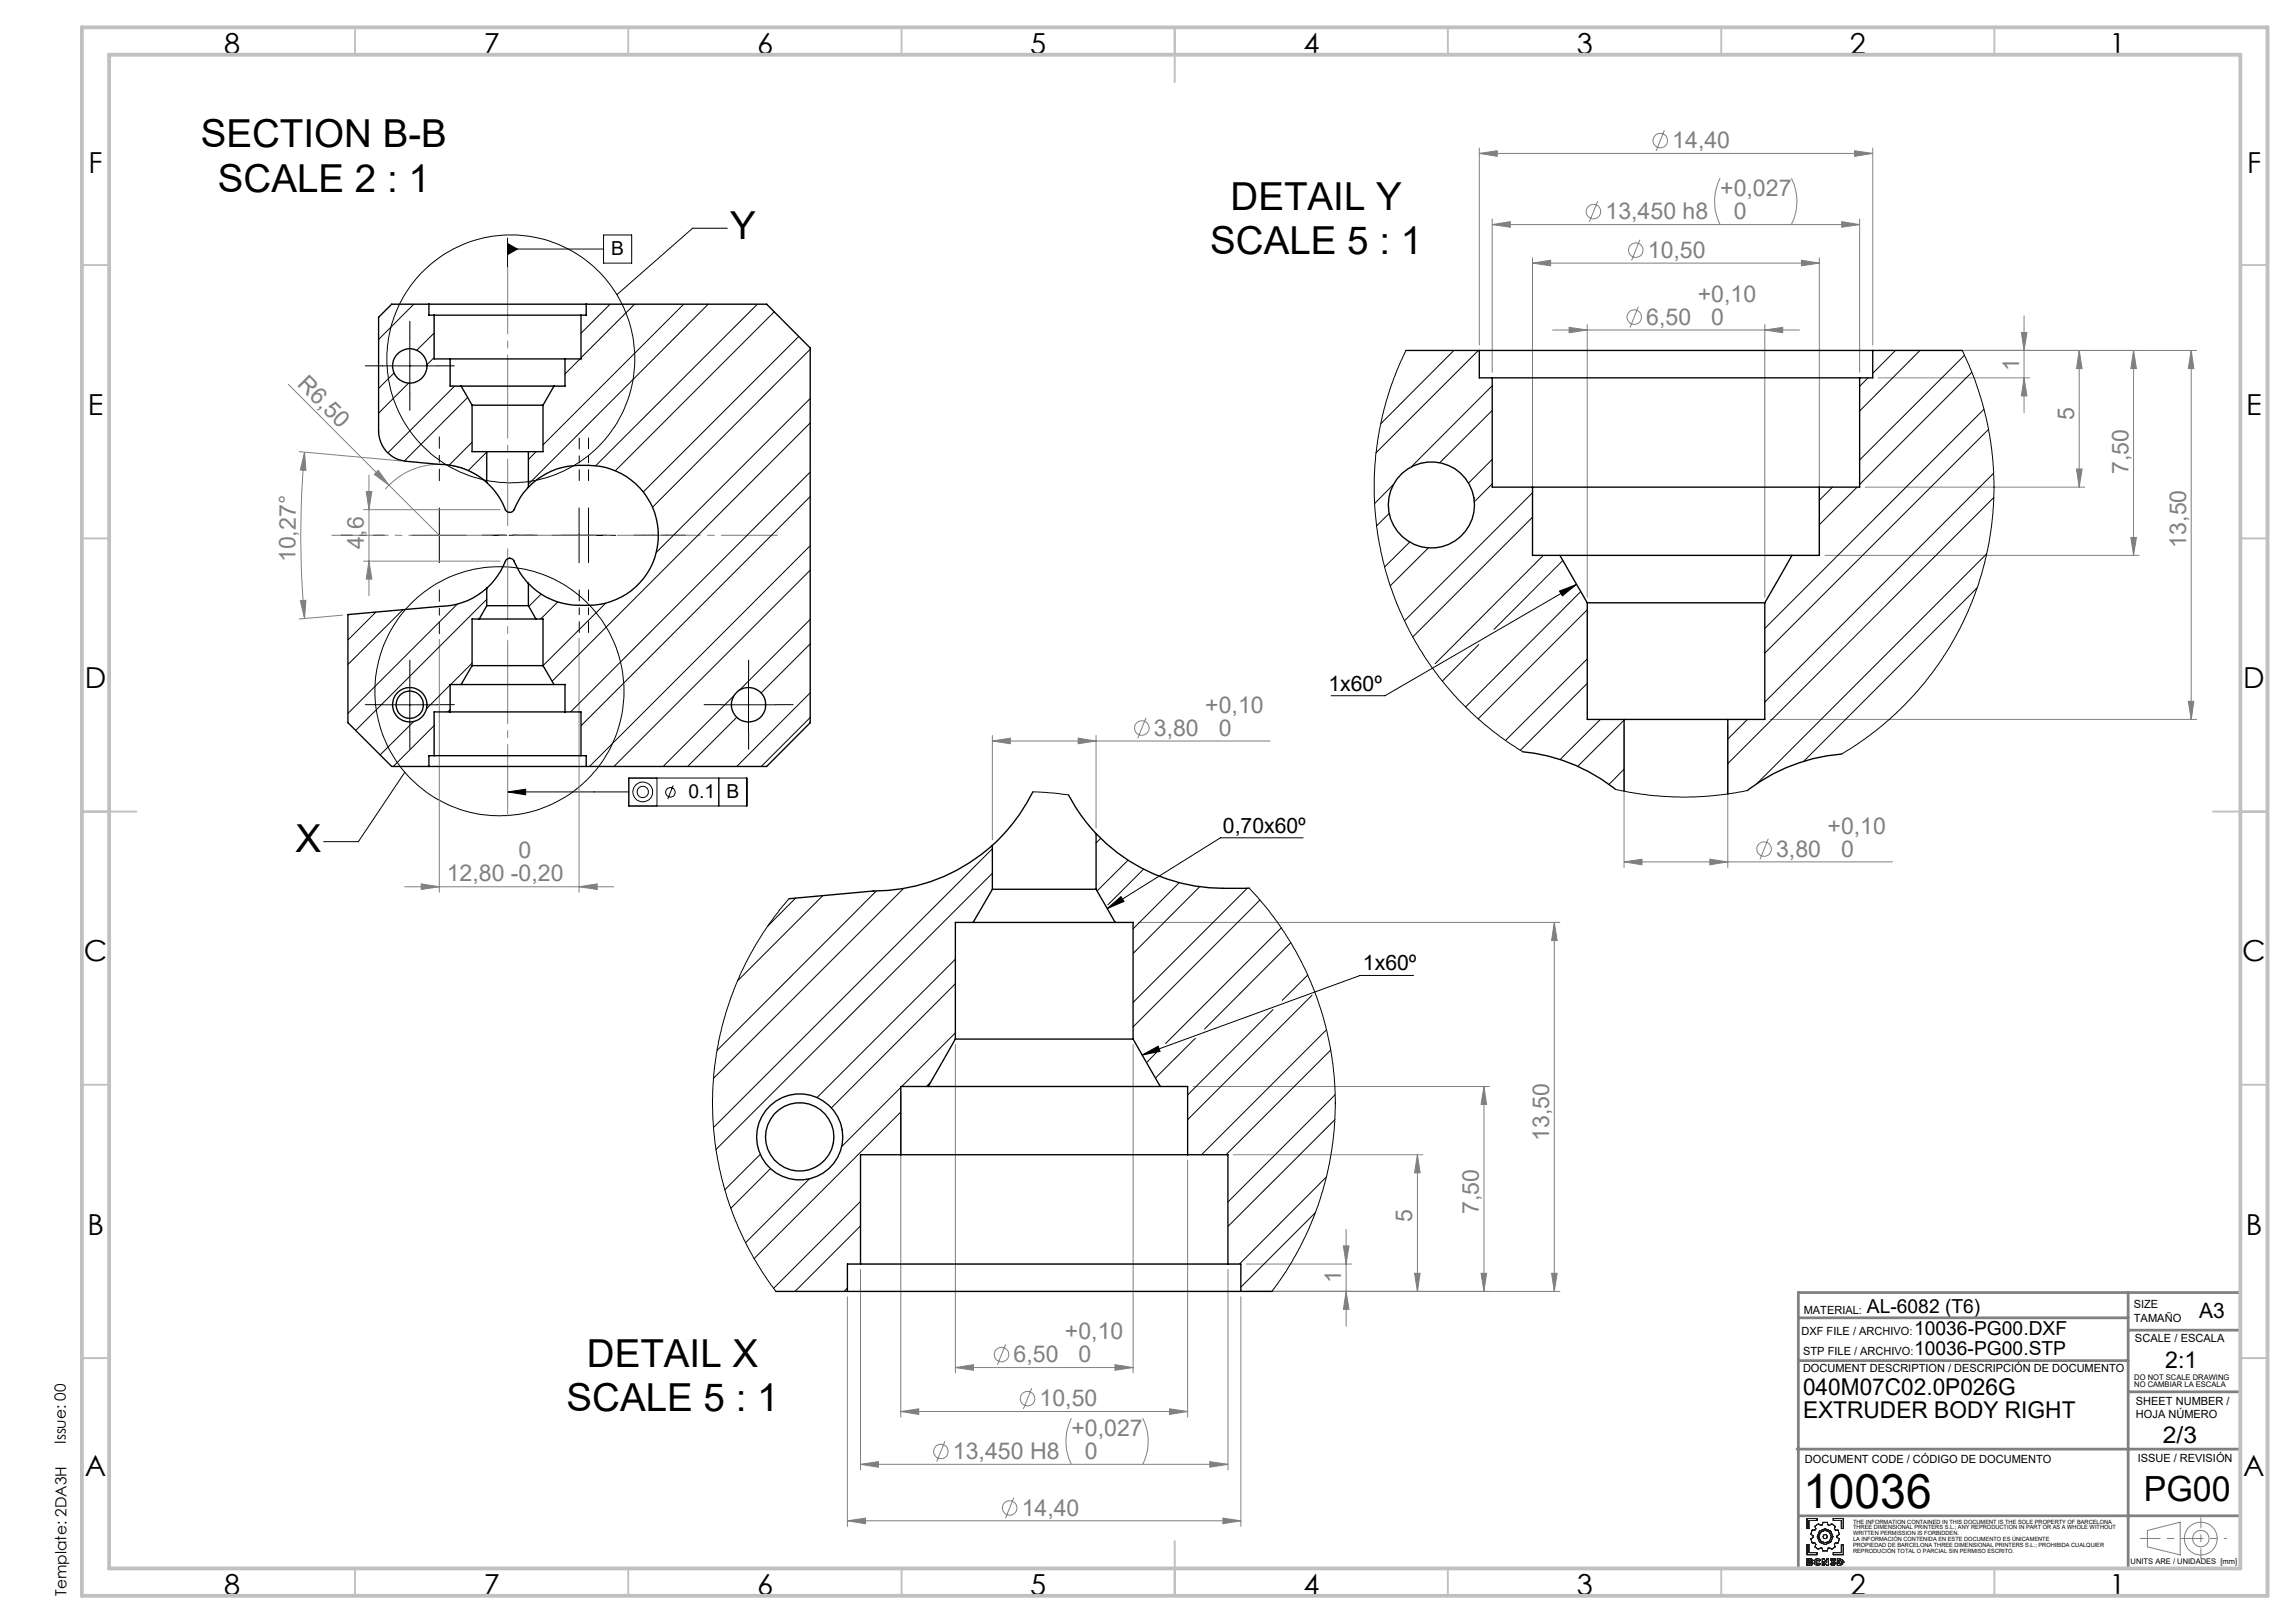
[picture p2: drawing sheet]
<svg xmlns="http://www.w3.org/2000/svg" width="420mm" height="297mm" viewBox="0 0 420 297" stroke-linecap="round" stroke-linejoin="round" font-family="sans-serif">
<defs><g id="words">
<text font-size="8.7" x="330" y="275.9">10036</text>
<g font-size="7.1">
<text x="36.7" y="27">SECTION B-B</text>
<text x="39.9" y="35">SCALE 2 : 1</text>
<text x="225.2" y="38.4">DETAIL Y</text>
<text x="133.6" y="43.7">Y</text>
<text x="221.5" y="46.5">SCALE 5 : 1</text>
<text x="54.1" y="155.9">X</text>
<text x="107.4" y="250.1">DETAIL X</text>
<text x="103.7" y="258.2">SCALE 5 : 1</text>
</g>
<text font-size="6.3" x="392.3" y="274.6">PG00</text>
<g font-size="5.3">
<text x="41" y="9.9">8</text>
<text x="88.5" y="9.9">7</text>
<text x="138.5" y="9.9">6</text>
<text x="188.5" y="9.9">5</text>
<text x="238.5" y="9.9">4</text>
<text x="288.5" y="9.9">3</text>
<text x="338.5" y="9.9">2</text>
<text x="386" y="9.9">1</text>
<text x="16.2" y="31.7">F</text>
<text x="411.2" y="31.7">F</text>
<text x="16.1" y="75.9">E</text>
<text x="411.1" y="75.9">E</text>
<text x="15.5" y="125.9">D</text>
<text x="410.5" y="125.9">D</text>
<text x="15.4" y="175.9">C</text>
<text x="410.4" y="175.9">C</text>
<text x="16" y="225.9">B</text>
<text x="411" y="225.9">B</text>
<text x="15.5" y="270.2">A</text>
<text x="410.5" y="270.2">A</text>
<text x="41" y="291.9">8</text>
<text x="88.5" y="291.9">7</text>
<text x="138.5" y="291.9">6</text>
<text x="188.5" y="291.9">5</text>
<text x="238.5" y="291.9">4</text>
<text x="288.5" y="291.9">3</text>
<text x="338.5" y="291.9">2</text>
<text x="386" y="291.9">1</text>
</g>
<g font-size="4.2" fill="#808080">
<text x="306" y="27.1">14,40</text>
<text x="314.8" y="35.9">+0,027</text>
<text x="293.8" y="40.1">13,450 h8</text>
<text x="317.3" y="40.1">0</text>
<text x="301.6" y="47.2">10,50</text>
<text x="301.3" y="59.4">6,50</text>
<text x="310.7" y="55.2">+0,10</text>
<text x="313.2" y="59.4">0</text>
<text x="54.3" y="70.5" transform="rotate(45 54.3 70.5)">R6,50</text>
<text x="369.5" y="67.9" transform="rotate(-90 369.5 67.9)">1</text>
<text x="379.6" y="76.9" transform="rotate(-90 379.6 76.9)">5</text>
<text x="389.5" y="86.7" transform="rotate(-90 389.5 86.7)">7,50</text>
<text x="66.6" y="100.4" transform="rotate(-90 66.6 100.4)">4,6</text>
<text x="400.1" y="100.2" transform="rotate(-90 400.1 100.2)">13,50</text>
<text x="54.1" y="102.9" transform="rotate(-90 54.1 102.9)">10,27°</text>
<text x="220.6" y="130.4">+0,10</text>
<text x="211.2" y="134.6">3,80</text>
<text x="223" y="134.6">0</text>
<text x="334.4" y="152.5">+0,10</text>
<text x="81.7" y="161.3">12,80 -0,20</text>
<text x="94.9" y="157.1">0</text>
<text x="325" y="156.8">3,80</text>
<text x="336.9" y="156.8">0</text>
<text x="283.5" y="208.8" transform="rotate(-90 283.5 208.8)">13,50</text>
<text x="258.4" y="223.5" transform="rotate(-90 258.4 223.5)">5</text>
<text x="270.6" y="222.2" transform="rotate(-90 270.6 222.2)">7,50</text>
<text x="245.4" y="234.8" transform="rotate(-90 245.4 234.8)">1</text>
<text x="194.9" y="245.1">+0,10</text>
<text x="185.5" y="249.3">6,50</text>
<text x="197.4" y="249.3">0</text>
<text x="190.3" y="257.3">10,50</text>
<text x="196.1" y="262.8">+0,027</text>
<text x="174.4" y="267">13,450 H8</text>
<text x="198.6" y="267">0</text>
<text x="187" y="277.3">14,40</text>
</g>
<g font-size="4.2">
<text x="396.2" y="250.3">2:1</text>
<text x="330" y="255.2">040M07C02.0P026G</text>
<text x="330" y="259.5">EXTRUDER BODY RIGHT</text>
<text x="395.8" y="264">2/3</text>
</g>
<g font-size="3.9">
<text x="243.1" y="126.4">1x60º</text>
<text x="223.8" y="152.4">0,70x60º</text>
<text x="249.4" y="177.6">1x60º</text>
<text x="402.5" y="241.1">A3</text>
</g>
<g font-size="3.5">
<text x="111.9" y="46.7">B</text>
<text x="126" y="146.1">0.1</text>
<text x="132.9" y="146.1">B</text>
<text x="341.7" y="240.4">AL-6082 (T6)</text>
<text x="350.3" y="244.3">10036-PG00.DXF</text>
<text x="350.3" y="247.9">10036-PG00.STP</text>
</g>
<g font-size="2.8">
<text x="12.1" y="264.2" transform="rotate(-90 12.1 264.2)">Issue: 00</text>
<text x="12.2" y="292" transform="rotate(-90 12.2 292)">Template: 2DA3H</text>
</g>
<g font-size="2.1">
<text x="390.5" y="239.4">SIZE</text>
<text x="329.7" y="244.3">DXF FILE / ARCHIVO:</text>
<text x="330.1" y="240.4">MATERIAL:</text>
<text x="390.5" y="241.9">TAMAÑO</text>
<text x="390.7" y="245.6">SCALE / ESCALA</text>
<text x="330" y="251">DOCUMENT DESCRIPTION / DESCRIPCIÓN DE DOCUMENTO</text>
<text x="330" y="247.9">STP FILE / ARCHIVO:</text>
<text x="390.9" y="257.1">SHEET NUMBER /</text>
<text x="390.9" y="259.6">HOJA NÚMERO</text>
<text x="330.3" y="267.7">DOCUMENT CODE / CÓDIGO DE DOCUMENTO</text>
<text x="391.2" y="267.5">ISSUE / REVISIÓN</text>
</g>
<g font-size="1.4">
<text x="390.6" y="252.5">DO NOT SCALE DRAWING</text>
<text x="390.6" y="253.9">NO CAMBIAR LA ESCALA</text>
<text x="389.9" y="286.3">UNITS ARE / UNIDADES [mm]</text>
</g>
<g font-size="1.1">
<text x="339.1" y="278.8">THE INFORMATION CONTAINED IN THIS DOCUMENT IS THE SOLE PROPERTY OF BARCELONA</text>
<text x="339.1" y="279.9">THREE DIMENSIONAL PRINTERS S.L.; ANY REPRODUCTION IN PART OR AS A WHOLE WITHOUT</text>
<text x="339.1" y="280.9">WRITTEN PERMISSION IS FORBIDDEN.</text>
<text x="339.1" y="282">LA INFORMACIÓN CONTENIDA EN ESTE DOCUMENTO ES ÚNICAMENTE</text>
<text x="339.1" y="283">PROPIEDAD DE BARCELONA THREE DIMENSIONAL PRINTERS S.L.; PROHIBIDA CUALQUIER</text>
<text x="339.1" y="284.1">REPRODUCIÓN TOTAL O PARCIAL SIN PERMISO ESCRITO.</text>
</g>
</g></defs>
<g fill="none" stroke="#000" stroke-width=".18">
<path d="M92.9 44.6l1.8 1-1.8 1zM92.9 45.6h17.6M92.9 43.6v5.3M110.5 43h5.1v5.2h-5.1zM133.1 41.8h-6.3l-13.9 12.1M70 67h10M75 62v10M75.4 98h10M80.4 93v10M101 98h11.7M106 93v10M107.7 93v10"/>
<path d="M285.4 108.2l3.1-1.2-2.6 2zM288.5 107l-35 20.3h-9.9M70 129h10M75 124v10M132 129h10M137 124v10M74.1 141.3l-8.5 12.7h-6.4M92.9 144.9l3.3-.5v1zM92.9 144.9h22.2M115.1 142.4h21.6v5.1h-21.6zM120.2 142.4v5.1M123.2 143.8l-1 2.4"/>
<path d="M131.6 142.4v5.1M238.5 153.3h-15.2l-20.7 13M202.6 166.3l2.5-2.2 .6 .9zM258.7 178.5h-9.8l-39.9 14.6M209 193.1l2.9-1.7 .4 1z"/>
<circle cx="93.5" cy="65.7" r="22.7"/>
<circle cx="91.4" cy="126.5" r="22.8"/>
<circle cx="117.6" cy="144.9" r="1.82"/>
<circle cx="117.6" cy="144.9" r="1.04"/>
<circle cx="122.7" cy="145" r=".87"/>
</g>
<g fill="none" stroke="#808080" stroke-width=".18">
<path d="M270.7 28.1l3.3-.5v1zM270.7 27.1v36M270.7 28.1h72M292.4 36.8l-1.5 3.8M304.6 23.8l-1.5 3.8M314.8 32.6a9.6 9.6 0 0 0 0 8.5M327.8 32.6a9.3 9.3 0 0 1 0 8.5M339.4 27.6l3.3 .5-3.3 .5zM342.7 27.1v36M273.1 41.1l3.3-.5v1zM273.1 40.1v28.1M273.1 41.1h67.2"/>
<path d="M280.5 48.2l3.3-.6v1zM280.5 47.2v53.4M280.5 48.2h52.5M287.2 59.9l3.3 .5-3.3 .5zM290.5 59.4v49.9M299.8 56.1l-1.5 3.8M300.1 43.9l-1.5 3.8M323 59.4v49.9M329.7 47.6l3.3 .6-3.3 .4zM333 47.2v53.4M337 40.6l3.3 .5-3.3 .5zM340.3 40.1v28.1"/>
<path d="M370.4 57.8v17.7M52.8 70.3l18.4 18.5M284.1 60.4h45.2M323 60.4l3.2-.5v1zM343.7 64.1h58.3M343.7 69.1h27.7M369.9 60.9h1l-.5 3.2zM370.4 69.1l.5 3.4h-1zM380.5 64.1l.5 3.3h-1zM380.5 64.1v25M390.5 64.1l.5 3.3h-1zM390.5 64.1v37.5"/>
<path d="M401 64.1l.5 3.3h-1zM401 64.1v67.6M54.8 82.7l18.6 1.6M55.7 82.8l.3 3.3-1-.1zM55.7 82.8a164.2 164.2 0 0 0 0 30.4M66.5 93.3h25M67 90h1.1l-.6 3.3zM67.5 86.9v22.1M69.2 86.1l2 2.7-2.7-2zM71.2 88.8l9.2 9.2M88.3 87.7a13.1 13.1 0 0 0-17.8 1.8M341.3 89.1h40.2"/>
<path d="M380 85.8h1l-.5 3.3zM390 98.4h1l-.5 3.2zM55 109.9h1l-.3 3.3zM62.7 112.6l-7.9 .7M66.5 102.7h25M67.5 102.7l.6 3.3h-1.1zM80.4 117v46.3M106 116.8v46.5M334 101.6h57.5M181.6 135.6l3.3-.5v1zM181.6 134.6v19.1M181.6 135.6h50.8"/>
<path d="M197.3 135.1l3.3 .5-3.3 .5zM200.6 134.6v16.9M209.7 131.3l-1.5 3.8M297.2 132.6v26.1M316.2 132.6v26.1M324 131.7h78M400.5 128.3h1l-.5 3.4zM297.2 157.7l3.3-.5v1.1zM297.2 157.7h49.1M312.9 157.2l3.3 .5-3.3 .6zM323.6 153.5l-1.5 3.8M74 162.3h38.3"/>
<path d="M77.1 161.7l3.3 .6-3.3 .5zM106 162.3l3.3-.6v1.1zM208.4 168.8h77.1M284.4 168.8l.6 3.3h-1zM284.4 168.8v67.5M164.9 199.8v59.5M174.8 191.1v60.1M207.4 191.1v60.1M218.3 198.8h54.3M271.6 198.8v37.5M271.6 198.8l.5 3.3h-1.1zM217.3 212.3v47"/>
<path d="M225.7 211.3h34.7M259.4 211.3v25M259.4 211.3l.5 3.3h-1zM155.1 237.3v42M157.5 232.3v36.7M224.7 232.3v36.7M227.1 237.3v42M228.1 236.3h57.4M228.1 231.3h19.3M245.9 228h1l-.6 3.3zM246.3 225v17.7M246.3 236.3l.6 3.3h-1z"/>
<path d="M258.9 233h1l-.5 3.3zM271 233h1.1l-.5 3.3zM284 233h1l-.6 3.3zM164.9 258.3l3.2-.5v1zM164.9 258.3h52.4M174.8 250.3l3.4-.6v1.1zM174.8 250.3h32.6M184 246l-1.5 3.8M188.8 254l-1.5 3.8M196.1 259.5a9.6 9.6 0 0 0 0 8.5M204 249.7l3.4 .6-3.4 .5zM209.1 259.5a9.6 9.6 0 0 1 0 8.5"/>
<path d="M214 257.8l3.3 .5-3.3 .5zM155.1 278.3l3.3-.5v1zM155.1 278.3h72M157.5 268l3.3-.5v1zM157.5 268h67.2M172.9 263.7l-1.5 3.8M185.5 274.1l-1.5 3.7M221.4 267.5l3.3 .5-3.3 .5zM223.8 277.8l3.3 .5-3.3 .5zM393 280.1l6-1.6v6l-6-1.4z"/>
<circle cx="291.6" cy="38.7" r="1.33"/>
<circle cx="303.8" cy="25.7" r="1.32"/>
<circle cx="299.1" cy="58" r="1.33"/>
<circle cx="299.4" cy="45.8" r="1.32"/>
<circle cx="209" cy="133.2" r="1.33"/>
<circle cx="322.8" cy="155.4" r="1.32"/>
<circle cx="183.3" cy="247.9" r="1.32"/>
<circle cx="188.1" cy="256" r="1.32"/>
<circle cx="172.2" cy="265.6" r="1.32"/>
<circle cx="184.8" cy="276" r="1.32"/>
<circle cx="402.7" cy="281.6" r="3"/>
<circle cx="402.8" cy="281.5" r="1.49"/>
</g>
<g fill="none" stroke="#191924" stroke-width=".18">
<path d="M330.7 277.9h1.8v.3h-1.5v1.5h-.3zM332.1 279.3l.7-.5 .4 .3 .3-.1 .1-.4h.8l.1 .4 .3 .1 .4-.3 .7 .5-.2 .5 .2 .2h.5l.2 .8-.4 .3v.2l.4 .3-.2 .8h-.5l-.2 .2 .1 .5-.6 .4-.4-.3-.3 .1-.1 .5h-.8l-.2-.5-.2-.1-.4 .3-.7-.4 .2-.5-.2-.2h-.5l-.2-.8 .4-.3v-.2l-.4-.3 .2-.8h.5l.2-.2zM335.5 277.9h1.8v1.8h-.3v-1.5h-1.5zM330.7 282.7h.3v1.4h1.5v.4h-1.8zM331 285.5l.4 .1-.4 .1zM331 286l.4 .1-.4 .1zM331.3 285.3l.3 .1 .1 .1M331.3 285.3h.2l.2 .2M331.3 285.3h-.6v1.2l.9-.1 .2-.3M331.4 285.6h.1M331.4 286.1h.1M331.7 285.5l-.2 .3 .3 .3"/>
<path d="M331.7 285.5h.1M331.8 286.1h.1M332 285.9l.2 .3 .4 .3 .6-.3M332 285.9l.1 .3 .2 .2 .5 .1 .4-.3M332 285.9h.1M332.4 285.9l.1 .2 .2 .1 .2-.2M332.4 285.9l.1 .2 .4-.1M332.4 285.9h.1M332.9 285.7l-.2-.2-.3 .1v.3M332.9 285.7l-.4-.1-.1 .3M332.9 286l.3 .2M333.2 285.5l-.5-.3-.5 .2-.2 .5"/>
<path d="M333.2 285.5l-.4-.3-.5 .1-.3 .6M333.2 285.5l-.3 .2M333.5 285.3h.3l.5 .6v-.6h.3v1.2h-.3l-.5-.7v.7h-.3zM335.1 286l.3 .2 .2-.1-.2 .1zM335.1 286l-.2 .2M335.5 284.1h1.5v-1.4h.3v1.8h-1.8zM335.6 286.1l-.4-.2v-.2l.3-.2h-.5v-.2h.8v.2l-.2 .2 .3 .4M335.6 286.1h.1M335.9 286.1l-.2 .3-.3 .1-.5-.3M335.9 286.1l-.2 .3-.4 .1-.4-.3M335.9 286.1h.1M336.2 285.3h.5l.5 .2 .2 .4-.3 .4-.9 .2z"/>
<path d="M336.6 285.5l.3 .1v.5h-.3zM337 285.9h.1M337.4 285.9h.1"/>
<circle cx="334" cy="281.2" r="1.14"/>
<circle cx="334" cy="281.2" r=".39"/>
<circle cx="334" cy="281.2" r="1.45"/>
</g>
<path d="M70 67h-3.1M75 62v-3.2M75 72v3.1M80 67h3.2M70 129h-3.1M75 124v-3.2M75 134v3.1M80 129h3.2M132 129h-3.1M137 124v-3.2M137 134v3.1M142 129h3.2" fill="none" stroke="#000" stroke-width=".18" stroke-dasharray="15.2 1.3 1.3 1.3"/>
<path d="M96 98h-7.8M97.7 98h-7.8M106 88v-7.8M107.7 88v-7.8M116 98h7.8M117.7 98h7.8M106 108v7.8M107.7 108v7.8" fill="none" stroke="#000" stroke-width=".18" stroke-dasharray="15.2 1.3 1.3 1.3" stroke-dashoffset="13.2"/>
<path d="M70.4 98h-8M80.4 88v-8M90.4 98h8M80.4 108v8" fill="none" stroke="#000" stroke-width=".18" stroke-dasharray="15.2 1.3 1.3 1.3" stroke-dashoffset="13.1"/>
<path d="M92.9 48.9v47.3" fill="none" stroke="#808080" stroke-width=".18" stroke-dasharray="15.2 1.3 1.3 1.3" stroke-dashoffset="3"/>
<path d="M60.7 98h81.6" fill="none" stroke="#808080" stroke-width=".18" stroke-dasharray="15.2 1.3 1.3 1.3" stroke-dashoffset="4.9"/>
<path d="M92.9 149.2v-48.8" fill="none" stroke="#808080" stroke-width=".18" stroke-dasharray="15.2 1.3 1.3 1.3" stroke-dashoffset="2.3"/>
<path d="M391.7 281.5h11.1" fill="none" stroke="#808080" stroke-width=".18" stroke-dasharray="15.2 1.3 1.3 1.3" stroke-dashoffset="11.6"/>
<path d="M402.8 281.5h4.7" fill="none" stroke="#808080" stroke-width=".18" stroke-dasharray="15.2 1.3 1.3 1.3" stroke-dashoffset="14.8"/>
<path d="M402.8 277.8v7.4" fill="none" stroke="#808080" stroke-width=".18" stroke-dasharray="15.2 1.3 1.3 1.3" stroke-dashoffset="13.4"/>
<path d="M329.1 236.5h80.9v50.5h-80.9zM389.5 236.5v50.5M329.1 249h60.4M329.1 241.2h60.4M389.5 243.4h20.5M389.5 254.7h20.5M328.9 265.2h81.1M329.1 277.4h80.9" fill="none" stroke="#808080" stroke-width=".5"/>
<g fill="none" stroke="#c0c0c0" stroke-width=".35">
<path d="M65 5v5M115 5v5M165 5v5M215 5v10M265 5v5M315 5v5M365 5v5M15 48.5h5M410 48.5h5M15 98.5h5M410 98.5h5M15 148.5h10"/>
<path d="M405 148.5h10M15 198.5h5M410 198.5h5M15 248.5h5M410 248.5h5M65 287v5M115 287v5M165 287v5M215 282v10M265 287v5M315 287v5M365 287v5"/>
</g>
<path d="M15 5h400v287h-400zM20 10h390v277h-390z" fill="none" stroke="#c0c0c0" stroke-width=".7"/>
<g fill="#000">
<path d="M285.4 108.2l3.1-1.2-2.6 2zM202.6 166.3l2.5-2.2 .6 .9zM209 193.1l2.9-1.7 .4 1z"/>
<path d="M92.9 144.9l3.3-.5v1zM92.9 44.6l1.8 1-1.8 1z"/>
</g>
<g fill="#808080">
<path d="M69.2 86.1l2 2.7-2.7-2z"/>
<path d="M106 162.3l3.3-.6v1.1zM77.1 161.7l3.3 .6-3.3 .5z"/>
<path d="M297.2 157.7l3.3-.5v1.1zM312.9 157.2l3.3 .5-3.3 .6zM287.2 59.9l3.3 .5-3.3 .5zM323 60.4l3.2-.5v1zM280.5 48.2l3.3-.6v1zM329.7 47.6l3.3 .6-3.3 .4zM273.1 41.1l3.3-.5v1zM337 40.6l3.3 .5-3.3 .5zM270.7 28.1l3.3-.5v1zM339.4 27.6l3.3 .5-3.3 .5zM174.8 250.3l3.4-.6v1.1zM204 249.7l3.4 .6-3.4 .5zM155.1 278.3l3.3-.5v1zM223.8 277.8l3.3 .5-3.3 .5z"/>
<path d="M157.5 268l3.3-.5v1zM221.4 267.5l3.3 .5-3.3 .5z"/>
<path d="M164.9 258.3l3.2-.5v1zM214 257.8l3.3 .5-3.3 .5z"/>
<path d="M197.3 135.1l3.3 .5-3.3 .5zM181.6 135.6l3.3-.5v1z"/>
<path d="M55.7 82.8l.3 3.3-1-.1zM55 109.9h1l-.3 3.3z"/>
<path d="M246.3 236.3l.6 3.3h-1zM245.9 228h1l-.6 3.3zM258.9 233h1l-.5 3.3zM259.4 211.3l.5 3.3h-1zM271 233h1.1l-.5 3.3zM271.6 198.8l.5 3.3h-1.1z"/>
<path d="M67 90h1.1l-.6 3.3zM67.5 102.7l.6 3.3h-1.1zM369.9 60.9h1l-.5 3.2zM370.4 69.1l.5 3.4h-1zM380.5 64.1l.5 3.3h-1zM380 85.8h1l-.5 3.3zM390.5 64.1l.5 3.3h-1zM390 98.4h1l-.5 3.2zM401 64.1l.5 3.3h-1zM400.5 128.3h1l-.5 3.4zM284.4 168.8l.6 3.3h-1zM284 233h1l-.6 3.3z"/>
</g>
<g fill="none" stroke="#000" stroke-width=".18">
<path d="M75.7 55.7l-6.4 6.4M111.7 55.7l-5.4 5.3M116.1 55.7l-9.8 9.8M125.1 55.7l-25.7 25.7M129.6 55.7l-32.9 32.9M138.6 55.7l-29.6 29.5M141.7 57.1l-29.1 29M72.1 68.3l-2.8 2.8M74.8 70.1l-5.5 5.5M79.4 61l-3.1 3.1M79.4 65.4l-1.3 1.3M83.2 70.7l-12.2 12.2"/>
<path d="M85.6 72.7l-11.6 11.7M106.2 65.7l-2.8 2.7M146.2 61.6l-28.5 28.4M148.3 72.9l-28.2 28.2M148.3 63.9l-28.9 28.9M148.3 77.4l-47.3 47.3M257.3 64.1l-2.2 5-1.5 4.5-1.2 5.2-.7 4.7-.2 3.7 .1 6.3 .8 5.7 1.2 5.5 2 5.7 2.3 5 3.1 5.2 2.2 3.1 3.6 4.2 3.7 3.6 4.2 3.4 4 2.7M266.1 64.1l-13.4 13.4M270.5 64.1l-18.7 18.8M273.1 70.6l-14.9 14.9M273.1 75.1l-9.6 9.6M341.9 69.1l-1.6 1.6"/>
<path d="M346.9 64.1l-4.2 4.2M351.4 64.1l-11.1 11.1M359.1 64.1l2.3 5.3 1.4 4.5 1.1 4.7 .8 6 .2 3.5-.2 5.6-.7 5.7-1.3 5.6-1.8 5.1-2.2 4.9-2.7 4.7-3.5 4.9-3.8 4.3-3 2.8-4.5 3.6-4.2 2.7M359.5 65l-19.2 19.2M360.9 68.1l-20.6 20.5M363.1 74.9l-40.1 40.1M363.9 78.6l-40.9 40.9M86.4 80.9l-4.2 4.2M89.1 82.7l-3.4 3.4M98.1 82.7l-1.4 1.4M148.3 86.4l-43.9 43.9M148.3 99.9l-40.4 40.4"/>
<path d="M148.3 90.9l-42 41.9M254.2 93.9l-2.3 2.3M255 88.6l-3.4 3.5M258 99.2l-4.6 4.5M273.1 84.1l-4.4 4.3M273.1 88.5l-3.3 3.3M280.5 90.2l-23.5 23.4M280.5 94.6l-21.9 22M335.4 89.1l-2.4 2.4M339.9 89.1l-6.9 6.9M364.8 86.6l-41.8 41.9M364.9 91l-48.7 48.7"/>
<path d="M68.8 112l-5.1 5.1M73.7 111.6l-10 10M83.7 110.5l-20 20.1M89.1 109.7l-24 24M99 108.7l-2.2 2.3M102.1 110.2l-3.1 3.1M110.8 110.4l-11.4 11.4M148.3 113.3l-13 13M148.3 104.3l-35.9 36M148.3 117.8l-9 9M261.4 100.3l-7 6.9M270.6 118l-6.7 6.6"/>
<path d="M282.4 101.6l-19.8 19.9M286 102.6l-12.6 12.6M289.3 108.3l-21.1 21.1M290.5 111.6l-20 19.9M361.8 107.6l-31.7 31.7M363.6 101.3l-42.1 42.1M75.7 132l-6.1 6.1M79.4 132.8l-7.4 7.5M82.4 129.9l-.4 .4M82.4 125.3l-4.3 4.4M86.4 121.4l-3.9 3.9M134.3 127.3l-12.9 13"/>
<path d="M134.8 131.3l-9 9M148.3 126.8l-13.5 13.5M148.3 131.3l-9 9M290.5 120.6l-15 14.9M290.5 125.1l-12.3 12.2M292.9 131.7l-7.4 7.3M297.2 131.8l-8.5 8.4M319.8 131.7l-3.6 3.6M181.6 155.3l-51 51M181.6 159.8l-50.6 50.6M189 144.9l3.5 .2 3 .4M201.4 153.4l-.8 .9"/>
<path d="M206.4 157.4l-5.6 5.7M209.3 159.1l-6.6 6.5M295.7 144.5l5.8 1 6.1 .4 5-.2 3.6-.4 3.6-.6M297.2 140.8l-2.7 2.7M144.4 164.5l-2.8 3.3-3.3 5.1-1.9 3.5-1.8 4-1.7 4.8-1.1 3.9-1 5.8-.4 4.8 .1 5.1 .4 4.6 .8 4.6 1.3 5 1.6 4.3 2.1 4.7 3.1 5.2 2.2 3.1M145.6 164.3l-5.1 5.2M150.6 163.9l-15.6 15.6M160.4 163.1l-29.2 29.1M165.3 162.6l-34.7 34.7M174.8 175.5l-25.3 25.4M215.8 161.5l-8.4 8.5M219.5 162.3l-12.1 12.2"/>
<path d="M228.2 162.6l-20.8 20.8M228.6 162.5l3.5 4 2.9 4 2.2 3.7 2.7 5.5 2 5.5 .9 3.3 1 5.1 .5 4.7 .1 4.5-.5 6.3-.6 3.7-1.2 5-1.7 5-2.2 4.9-2.9 5-2.5 3.6M230.6 164.7l-23.2 23.2M234.5 169.8l-21.2 21.2M236.2 172.5l-15.7 15.8M239.3 178.4l-4.6 4.7M164.9 199l-10.9 10.8M170.3 198l-.8 .8M174.8 180l-22.6 22.7M174.8 189l-9.8 9.8M211.6 192.6l-1.8 1.8M218.8 190l-7.3 7.3"/>
<path d="M233 184.7l-15.7 15.7M240.1 182.1l-22.8 22.8M242.7 188.5l-22.8 22.8M243.5 192.2l-19.1 19.1M139.1 211.2l-6.5 6.5M141 213.9l-7.3 7.2M148.1 215.7l-11.6 11.7M157.5 219.8l-15.9 16M164.9 203.5l-26.9 26.8M242.7 215.4l-15.9 15.9M244.3 204.9l-19.6 19.5M244.3 200.3l-19.6 19.7"/>
<path d="M155.1 235.7l-.6 .6M157.5 224.3l-12 12M240.7 221.9l-13.6 13.6"/>
</g>
<g fill="none" stroke="#000" stroke-width=".25">
<path d="M78.5 55.7h-6.8l-2.4 2.4v20.8a5.5 5.5 0 0 0 5.1 5.5l6 .6a12.8 12.8 0 0 1 8.7 3.3M78.5 55.7h28.8M78.5 55.7v2h.9M79.4 57.7h26.9M79.4 57.7v8h3M106.3 57.7v8h-2.9M107.3 55.7h33l8 8v68.6l-8 8h-33M107.3 55.7v2h-1M82.4 65.7h21M82.4 65.7v5h2M84.4 70.7l2 3.5M84.4 70.7h17"/>
<path d="M86.4 74.2h13M86.4 74.2v8.5h2.7M99.4 74.2v8.5h-2.7M101.4 70.7l-2 3.5M103.4 65.7v5h-2M257.3 64.1h13.4M270.7 64.1h72M270.7 64.1v5h2.4M273.1 69.1h67.2M273.1 69.1v20h7.4M340.3 69.1v20h-7.3M342.7 64.1v5h-2.4"/>
<path d="M342.7 64.1h16.4M89.1 88.3a13.6 13.6 0 0 1 3.5 5.1 .9 .9 0 0 0 1.5-.1 11.2 11.2 0 0 1 2.6-4.1M89.1 82.7h7.6M89.1 82.7v5.6M96.7 89.2a13.3 13.3 0 0 1 11-4 12.8 12.8 0 0 1 12.8 12.8 12.8 12.8 0 0 1-12.8 12.8 13.2 13.2 0 0 1-11-4.1M96.7 82.7v6.5M280.5 89.1h52.5M280.5 89.1v12.5h5M333 89.1v12.5h-5.1M87.7 113.3h10.4M87.7 113.3h-1.3v8.5M89.1 110.8h7.6"/>
<path d="M89.1 110.8l-1.4 2.5M89.1 107.6a12.7 12.7 0 0 1-8.7 3.4l-16.7 1.5v19.8l8 8h6.8M89.1 107.6v3.2M96.7 106.7a14.6 14.6 0 0 1-2.9-4.4 .88 .88 0 0 0-1.3 .4 12.7 12.7 0 0 1-3.4 4.9M96.7 110.8l1.4 2.5M96.7 106.7v4.1M98.1 113.3h1.3v8.5M285.5 101.6l5 8.7M285.5 101.6h42.4M290.5 110.3h32.5M290.5 110.3v21.4h6.7M323 110.3v21.4h-6.8"/>
<path d="M327.9 101.6l-4.9 8.7M79.4 138.3h26.9M79.4 138.3h-.9v2M82.4 130.3h21M82.4 130.3h-3v8M84.4 125.3h17M84.4 125.3h-2v5M86.4 121.8l-2 3.5M86.4 121.8h13M99.4 121.8l2 3.5M101.4 125.3h2v5M103.4 130.3h2.9v8"/>
<path d="M106.3 138.3h1v2M278.7 137.6a32 32 0 0 1 17 6.9M297.2 131.7h19M297.2 131.7v13.1M316.2 131.7v13.6M337 138a32.1 32.1 0 0 0-17.2 6.7M78.5 140.3h28.8M181.6 154.7a32.6 32.6 0 0 1-21.8 8.4l-15.4 1.4M181.6 154.7v8M189 144.9a34.4 34.4 0 0 1-7.4 9.8M195.5 145.5a30.9 30.9 0 0 0 5.1 7M200.6 152.5a31.9 31.9 0 0 0 23.2 10.1l4.8-.1"/>
<path d="M200.6 152.5v10.2M178.1 168.8h26M178.1 168.8h-3.3v21.3M181.6 162.7h19M181.6 162.7l-3.5 6.1M200.6 162.7l3.5 6.1M204.1 168.8h3.3v21.3M169.9 198.8h42.4M169.9 198.8h-5v12.5M174.8 190.1l-4.9 8.7M174.8 190.1h32.6M207.4 190.1l4.9 8.7"/>
<path d="M212.3 198.8h5v12.5M164.9 211.3h52.4M164.9 211.3h-7.4v20M217.3 211.3h7.4v20M142 236.3h13.1M155.1 236.3h72M157.5 231.3h67.2M157.5 231.3h-2.4v5M224.7 231.3h2.4v5M227.1 236.3h5.7"/>
<circle cx="75" cy="67" r="3.1"/>
<circle cx="262" cy="92.4" r="7.9"/>
<circle cx="75" cy="128.9" r="2.49"/>
<circle cx="75" cy="129" r="3.2"/>
<circle cx="137" cy="129" r="3.2"/>
<circle cx="146.3" cy="208.1" r="6.3"/>
<circle cx="146.4" cy="208.1" r="7.9"/>
</g>
<use href="#words"/>
</svg>
